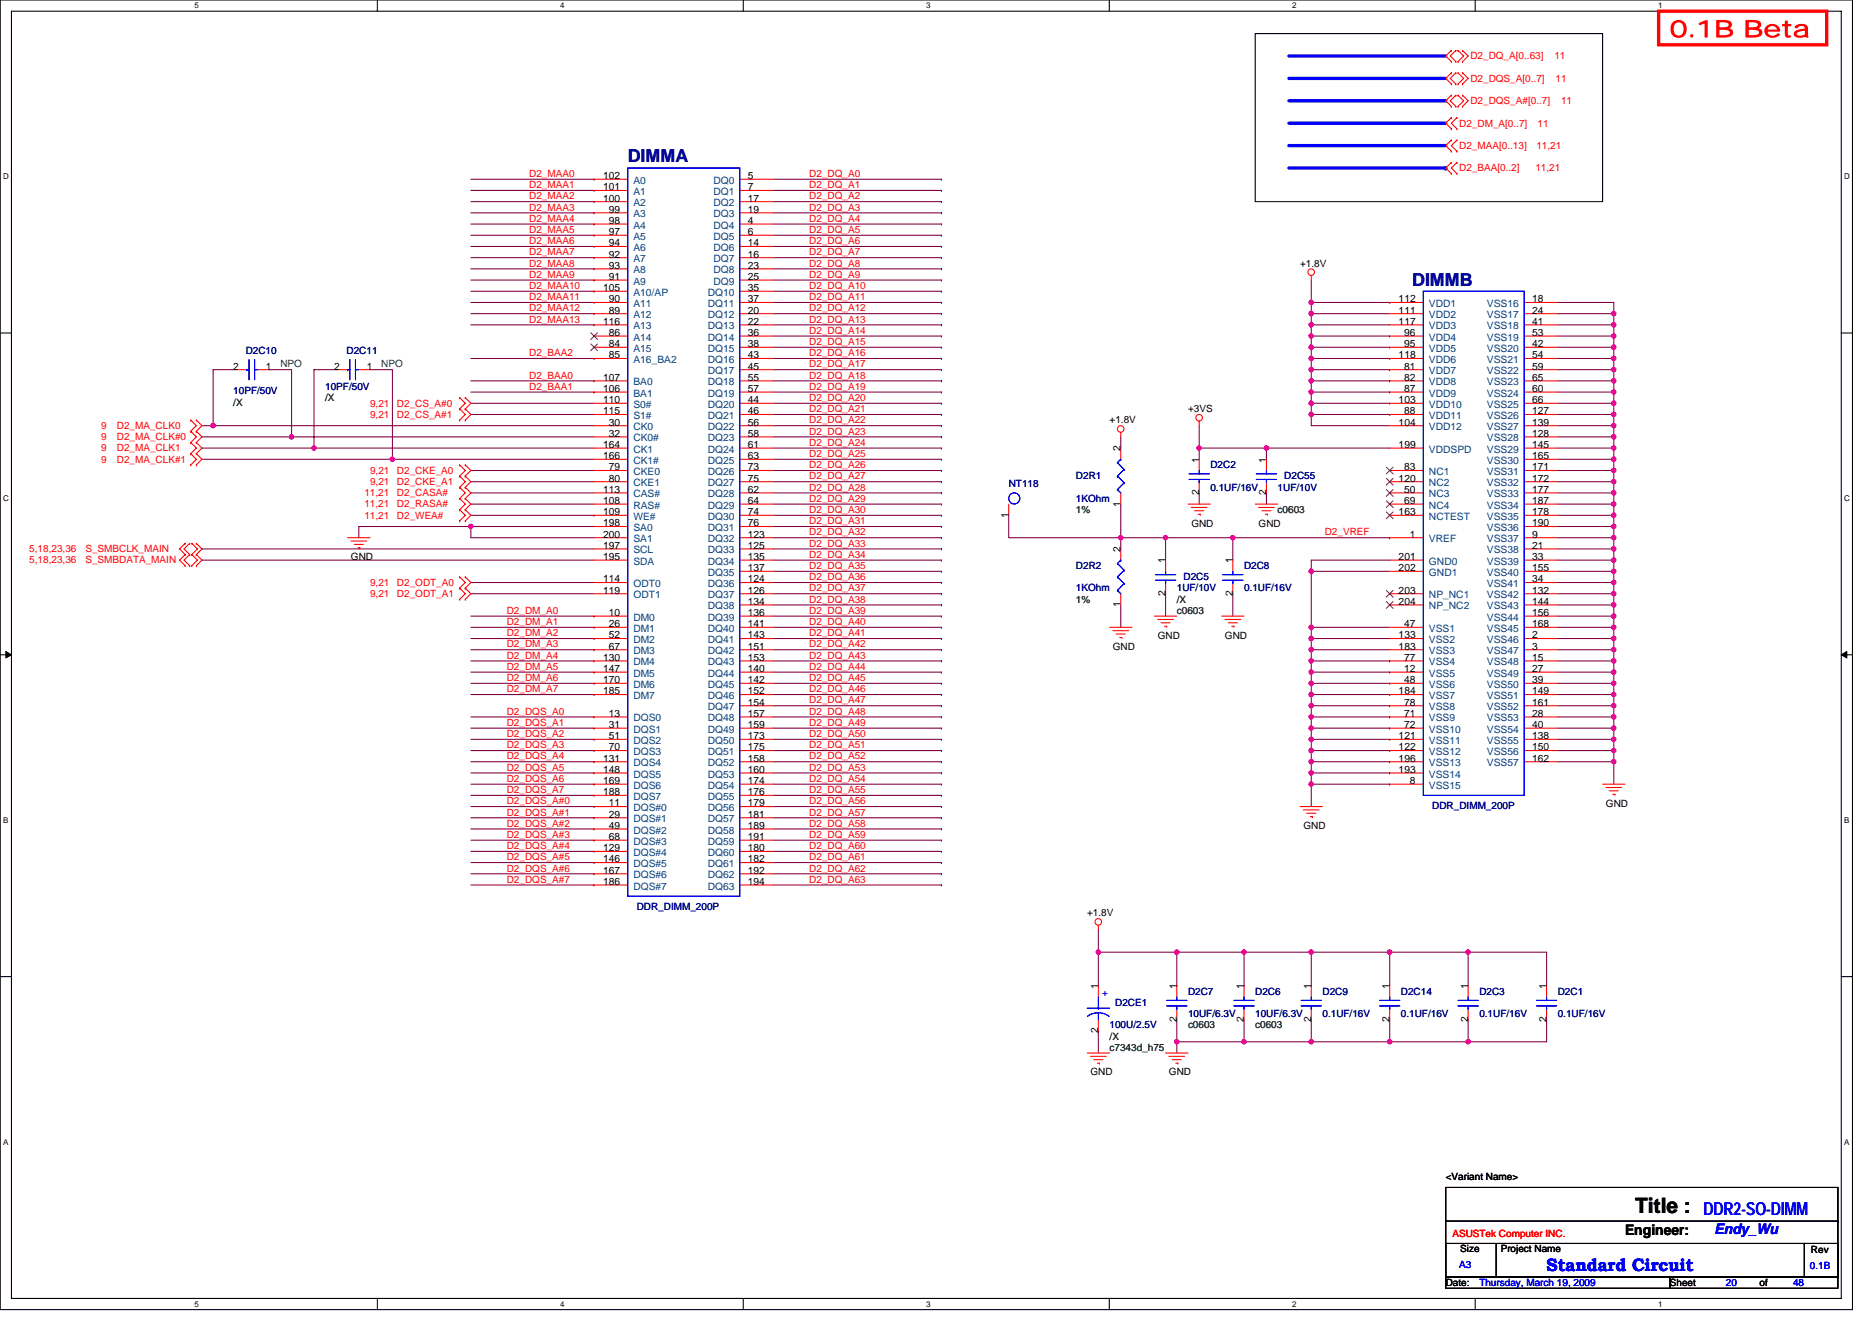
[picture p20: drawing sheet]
<svg xmlns="http://www.w3.org/2000/svg" width="297mm" height="210mm" viewBox="0 0 297 210" stroke-linecap="round" stroke-linejoin="round" font-family="sans-serif">
<defs><g id="words">
<text font-size="3.7" fill="#f00" x="265" y="5.9">0.1B Beta</text>
<text font-size="3.4" x="259.5" y="192.5">Title :</text>
<g font-size="2.8" fill="#000080">
<text x="99.6" y="25.8">DIMMA</text>
<text x="224.1" y="45.3">DIMMB</text>
</g>
<g font-size="2.8" fill="#00f">
<text x="270.3" y="192.8">DDR2-SO-DIMM</text>
<text x="245.4" y="201.8">Standard Circuit</text>
</g>
<text font-size="2.3" x="257.8" y="195.9">Engineer:</text>
<text font-size="2.3" fill="#00f" x="272.1" y="195.9">Endy_Wu</text>
<g font-size="1.6" fill="#f00">
<text x="233.3" y="9.4">D2_DQ_A[0..63]</text>
<text x="246.7" y="9.4">11</text>
<text x="233.3" y="13">D2_DQS_A[0..7]</text>
<text x="233.3" y="16.5">D2_DQS_A#[0..7]</text>
<text x="246.8" y="13">11</text>
<text x="247.7" y="16.5">11</text>
<text x="231.5" y="20.1">D2_DM_A[0..7]</text>
<text x="231.5" y="23.6">D2_MAA[0..13]</text>
<text x="243.8" y="23.6">11,21</text>
<text x="244" y="20.1">11</text>
<text x="84" y="28.1">D2_MAA0</text>
<text x="84" y="29.9">D2_MAA1</text>
<text x="128.4" y="29.9">D2_DQ_A1</text>
<text x="128.4" y="28.1">D2_DQ_A0</text>
<text x="231.5" y="27.2">D2_BAA[0..2]</text>
<text x="243.6" y="27.2">11,21</text>
<text x="84" y="31.6">D2_MAA2</text>
<text x="84" y="33.4">D2_MAA3</text>
<text x="84" y="35.2">D2_MAA4</text>
<text x="128.4" y="35.2">D2_DQ_A4</text>
<text x="128.4" y="33.4">D2_DQ_A3</text>
<text x="128.4" y="31.6">D2_DQ_A2</text>
<text x="84" y="37">D2_MAA5</text>
<text x="84" y="38.8">D2_MAA6</text>
<text x="84" y="40.5">D2_MAA7</text>
<text x="128.4" y="40.5">D2_DQ_A7</text>
<text x="128.4" y="38.8">D2_DQ_A6</text>
<text x="128.4" y="37">D2_DQ_A5</text>
<text x="84" y="42.3">D2_MAA8</text>
<text x="84" y="44.1">D2_MAA9</text>
<text x="84" y="45.9">D2_MAA10</text>
<text x="84" y="47.6">D2_MAA11</text>
<text x="128.4" y="47.6">D2_DQ_A11</text>
<text x="128.4" y="45.9">D2_DQ_A10</text>
<text x="128.4" y="44.1">D2_DQ_A9</text>
<text x="128.4" y="42.3">D2_DQ_A8</text>
<text x="84" y="51.2">D2_MAA13</text>
<text x="84" y="49.4">D2_MAA12</text>
<text x="128.4" y="53">D2_DQ_A14</text>
<text x="128.4" y="51.2">D2_DQ_A13</text>
<text x="128.4" y="49.4">D2_DQ_A12</text>
<text x="84" y="56.5">D2_BAA2</text>
<text x="128.4" y="58.3">D2_DQ_A17</text>
<text x="128.4" y="56.5">D2_DQ_A16</text>
<text x="128.4" y="54.8">D2_DQ_A15</text>
<text x="58.7" y="64.5">9,21</text>
<text x="63" y="64.5">D2_CS_A#0</text>
<text x="84" y="60.1">D2_BAA0</text>
<text x="84" y="61.9">D2_BAA1</text>
<text x="128.4" y="65.4">D2_DQ_A21</text>
<text x="128.4" y="63.6">D2_DQ_A20</text>
<text x="128.4" y="61.9">D2_DQ_A19</text>
<text x="128.4" y="60.1">D2_DQ_A18</text>
<text x="16" y="68.1">9</text>
<text x="16" y="69.9">9</text>
<text x="16" y="71.6">9</text>
<text x="18.5" y="68.1">D2_MA_CLK0</text>
<text x="18.5" y="69.9">D2_MA_CLK#0</text>
<text x="18.5" y="71.6">D2_MA_CLK1</text>
<text x="58.7" y="66.3">9,21</text>
<text x="63" y="66.3">D2_CS_A#1</text>
<text x="128.4" y="70.8">D2_DQ_A24</text>
<text x="128.4" y="69">D2_DQ_A23</text>
<text x="128.4" y="67.2">D2_DQ_A22</text>
<text x="16" y="73.4">9</text>
<text x="18.5" y="73.4">D2_MA_CLK#1</text>
<text x="58.7" y="75.2">9,21</text>
<text x="58.7" y="77">9,21</text>
<text x="63" y="75.2">D2_CKE_A0</text>
<text x="63" y="77">D2_CKE_A1</text>
<text x="128.4" y="77.9">D2_DQ_A28</text>
<text x="128.4" y="76.1">D2_DQ_A27</text>
<text x="128.4" y="74.3">D2_DQ_A26</text>
<text x="128.4" y="72.5">D2_DQ_A25</text>
<text x="57.8" y="78.8">11,21</text>
<text x="57.8" y="80.5">11,21</text>
<text x="57.8" y="82.3">11,21</text>
<text x="63" y="78.8">D2_CASA#</text>
<text x="63" y="80.5">D2_RASA#</text>
<text x="63" y="82.3">D2_WEA#</text>
<text x="128.4" y="83.2">D2_DQ_A31</text>
<text x="128.4" y="81.4">D2_DQ_A30</text>
<text x="128.4" y="79.7">D2_DQ_A29</text>
<text x="4.7" y="87.7">5,18,23,36</text>
<text x="4.7" y="89.4">5,18,23,36</text>
<text x="13.5" y="87.7">S_SMBCLK_MAIN</text>
<text x="13.5" y="89.4">S_SMBDATA_MAIN</text>
<text x="128.4" y="88.5">D2_DQ_A34</text>
<text x="128.4" y="86.8">D2_DQ_A33</text>
<text x="128.4" y="85">D2_DQ_A32</text>
<text x="210.2" y="85">D2_VREF</text>
<text x="58.7" y="93">9,21</text>
<text x="58.7" y="94.8">9,21</text>
<text x="63" y="93">D2_ODT_A0</text>
<text x="63" y="94.8">D2_ODT_A1</text>
<text x="128.4" y="95.7">D2_DQ_A38</text>
<text x="128.4" y="93.9">D2_DQ_A37</text>
<text x="128.4" y="92.1">D2_DQ_A36</text>
<text x="128.4" y="90.3">D2_DQ_A35</text>
<text x="80.4" y="99.2">D2_DM_A1</text>
<text x="80.4" y="101">D2_DM_A2</text>
<text x="80.4" y="97.4">D2_DM_A0</text>
<text x="128.4" y="101">D2_DQ_A41</text>
<text x="128.4" y="99.2">D2_DQ_A40</text>
<text x="128.4" y="97.4">D2_DQ_A39</text>
<text x="80.4" y="102.8">D2_DM_A3</text>
<text x="80.4" y="106.3">D2_DM_A5</text>
<text x="80.4" y="104.5">D2_DM_A4</text>
<text x="128.4" y="106.3">D2_DQ_A44</text>
<text x="128.4" y="104.5">D2_DQ_A43</text>
<text x="128.4" y="102.8">D2_DQ_A42</text>
<text x="80.4" y="109.9">D2_DM_A7</text>
<text x="80.4" y="108.1">D2_DM_A6</text>
<text x="80.4" y="113.4">D2_DQS_A0</text>
<text x="128.4" y="113.4">D2_DQ_A48</text>
<text x="128.4" y="111.7">D2_DQ_A47</text>
<text x="128.4" y="109.9">D2_DQ_A46</text>
<text x="128.4" y="108.1">D2_DQ_A45</text>
<text x="80.4" y="117">D2_DQS_A2</text>
<text x="80.4" y="118.8">D2_DQS_A3</text>
<text x="80.4" y="115.2">D2_DQS_A1</text>
<text x="128.4" y="118.8">D2_DQ_A51</text>
<text x="128.4" y="117">D2_DQ_A50</text>
<text x="128.4" y="115.2">D2_DQ_A49</text>
<text x="80.4" y="125.9">D2_DQS_A7</text>
<text x="80.4" y="122.3">D2_DQS_A5</text>
<text x="80.4" y="124.1">D2_DQS_A6</text>
<text x="80.4" y="120.5">D2_DQS_A4</text>
<text x="128.4" y="125.9">D2_DQ_A55</text>
<text x="128.4" y="124.1">D2_DQ_A54</text>
<text x="128.4" y="122.3">D2_DQ_A53</text>
<text x="128.4" y="120.5">D2_DQ_A52</text>
<text x="80.4" y="129.4">D2_DQS_A#1</text>
<text x="80.4" y="127.7">D2_DQS_A#0</text>
<text x="80.4" y="131.2">D2_DQS_A#2</text>
<text x="128.4" y="131.2">D2_DQ_A58</text>
<text x="128.4" y="129.4">D2_DQ_A57</text>
<text x="128.4" y="127.7">D2_DQ_A56</text>
<text x="80.4" y="133">D2_DQS_A#3</text>
<text x="80.4" y="134.8">D2_DQS_A#4</text>
<text x="80.4" y="136.5">D2_DQS_A#5</text>
<text x="128.4" y="136.5">D2_DQ_A61</text>
<text x="128.4" y="134.8">D2_DQ_A60</text>
<text x="128.4" y="133">D2_DQ_A59</text>
<text x="80.4" y="138.3">D2_DQS_A#6</text>
<text x="80.4" y="140.1">D2_DQS_A#7</text>
<text x="128.4" y="140.1">D2_DQ_A63</text>
<text x="128.4" y="138.3">D2_DQ_A62</text>
<text x="230.5" y="196.3">ASUSTek Computer INC.</text>
</g>
<g font-size="1.6">
<text x="95.7" y="28.4">102</text>
<text x="118.6" y="28.4">5</text>
<text x="95.7" y="30.2">101</text>
<text x="95.7" y="32">100</text>
<text x="96.6" y="33.8">99</text>
<text x="96.6" y="35.5">98</text>
<text x="118.6" y="30.2">7</text>
<text x="118.6" y="32">17</text>
<text x="118.6" y="33.8">19</text>
<text x="118.6" y="35.5">4</text>
<text x="96.6" y="37.3">97</text>
<text x="96.6" y="39.1">94</text>
<text x="96.6" y="40.9">92</text>
<text x="118.6" y="37.3">6</text>
<text x="118.6" y="39.1">14</text>
<text x="118.6" y="40.9">16</text>
<text x="95.7" y="46.2">105</text>
<text x="96.6" y="42.7">93</text>
<text x="96.6" y="44.4">91</text>
<text x="96.6" y="48">90</text>
<text x="118.6" y="42.7">23</text>
<text x="118.6" y="44.4">25</text>
<text x="118.6" y="46.2">35</text>
<text x="118.6" y="48">37</text>
<text x="206.3" y="42.3">+1.8V</text>
<text x="221.9" y="48">112</text>
<text x="243.1" y="48">18</text>
<text x="95.7" y="51.5">116</text>
<text x="96.6" y="49.8">89</text>
<text x="96.6" y="53.3">86</text>
<text x="118.6" y="49.8">20</text>
<text x="118.6" y="51.5">22</text>
<text x="118.6" y="53.3">36</text>
<text x="221.9" y="49.8">111</text>
<text x="221.9" y="51.5">117</text>
<text x="222.8" y="53.3">96</text>
<text x="243.1" y="49.8">24</text>
<text x="243.1" y="51.5">41</text>
<text x="243.1" y="53.3">53</text>
<text x="37" y="58.7">2</text>
<text x="42.2" y="58.7">1</text>
<text x="53" y="58.7">2</text>
<text x="58.2" y="58.7">1</text>
<text x="96.6" y="55.1">84</text>
<text x="96.6" y="56.9">85</text>
<text x="118.6" y="55.1">38</text>
<text x="118.6" y="56.9">43</text>
<text x="118.6" y="58.7">45</text>
<text x="221.9" y="56.9">118</text>
<text x="222.8" y="55.1">95</text>
<text x="222.8" y="58.7">81</text>
<text x="243.1" y="55.1">42</text>
<text x="243.1" y="56.9">54</text>
<text x="243.1" y="58.7">59</text>
<text x="95.7" y="60.4">107</text>
<text x="95.7" y="62.2">106</text>
<text x="95.7" y="64">110</text>
<text x="95.7" y="65.8">115</text>
<text x="118.6" y="60.4">55</text>
<text x="118.6" y="62.2">57</text>
<text x="118.6" y="64">44</text>
<text x="118.6" y="65.8">46</text>
<text x="188.5" y="65.4">+3VS</text>
<text x="221.9" y="64">103</text>
<text x="222.8" y="60.4">82</text>
<text x="222.8" y="62.2">87</text>
<text x="222.8" y="65.8">88</text>
<text x="243.1" y="60.4">65</text>
<text x="243.1" y="62.2">60</text>
<text x="243.1" y="64">66</text>
<text x="243.1" y="65.8">127</text>
<text x="95.7" y="71.1">164</text>
<text x="96.6" y="67.5">30</text>
<text x="96.6" y="69.3">32</text>
<text x="118.6" y="67.5">56</text>
<text x="118.6" y="69.3">58</text>
<text x="118.6" y="71.1">61</text>
<text x="176.1" y="67.2">+1.8V</text>
<text x="177.8" y="71.6" transform="rotate(-90 177.8 71.6)">2</text>
<text x="221.9" y="67.5">104</text>
<text x="221.9" y="71.1">199</text>
<text x="243.1" y="67.5">139</text>
<text x="243.1" y="69.3">128</text>
<text x="243.1" y="71.1">145</text>
<text x="95.7" y="72.9">166</text>
<text x="96.6" y="74.7">79</text>
<text x="96.6" y="76.4">80</text>
<text x="118.6" y="72.9">63</text>
<text x="118.6" y="74.7">73</text>
<text x="118.6" y="76.4">75</text>
<text x="190.3" y="73.4" transform="rotate(-90 190.3 73.4)">1</text>
<text x="200.9" y="73.4" transform="rotate(-90 200.9 73.4)">1</text>
<text x="221.9" y="76.4">120</text>
<text x="222.8" y="74.7">83</text>
<text x="243.1" y="72.9">165</text>
<text x="243.1" y="74.7">171</text>
<text x="243.1" y="76.4">172</text>
<text x="95.7" y="78.2">113</text>
<text x="95.7" y="80">108</text>
<text x="95.7" y="81.8">109</text>
<text x="95.7" y="83.5">198</text>
<text x="118.6" y="78.2">62</text>
<text x="118.6" y="80">64</text>
<text x="118.6" y="81.8">74</text>
<text x="118.6" y="83.5">76</text>
<text x="160" y="82.2" transform="rotate(-90 160 82.2)">1</text>
<text x="177.8" y="80.4" transform="rotate(-90 177.8 80.4)">1</text>
<text x="189" y="83.6">GND</text>
<text x="190.3" y="78.6" transform="rotate(-90 190.3 78.6)">2</text>
<text x="199.7" y="83.6">GND</text>
<text x="200.9" y="78.6" transform="rotate(-90 200.9 78.6)">2</text>
<text x="221.9" y="81.8">163</text>
<text x="222.8" y="78.2">50</text>
<text x="222.8" y="80">69</text>
<text x="243.1" y="78.2">177</text>
<text x="243.1" y="80">187</text>
<text x="243.1" y="81.8">178</text>
<text x="243.1" y="83.5">190</text>
<text x="55.7" y="88.9">GND</text>
<text x="95.7" y="85.3">200</text>
<text x="95.7" y="87.1">197</text>
<text x="95.7" y="88.9">195</text>
<text x="118.6" y="85.3">123</text>
<text x="118.6" y="87.1">125</text>
<text x="118.6" y="88.9">135</text>
<text x="177.8" y="87.7" transform="rotate(-90 177.8 87.7)">2</text>
<text x="184.9" y="89.4" transform="rotate(-90 184.9 89.4)">1</text>
<text x="195.6" y="89.4" transform="rotate(-90 195.6 89.4)">1</text>
<text x="221.9" y="88.9">201</text>
<text x="223.7" y="85.3">1</text>
<text x="243.1" y="85.3">9</text>
<text x="243.1" y="87.1">21</text>
<text x="243.1" y="88.9">33</text>
<text x="95.7" y="92.4">114</text>
<text x="95.7" y="94.2">119</text>
<text x="118.6" y="90.7">137</text>
<text x="118.6" y="92.4">124</text>
<text x="118.6" y="94.2">126</text>
<text x="118.6" y="96">134</text>
<text x="184.9" y="94.6" transform="rotate(-90 184.9 94.6)">2</text>
<text x="195.6" y="94.6" transform="rotate(-90 195.6 94.6)">2</text>
<text x="221.9" y="90.7">202</text>
<text x="221.9" y="94.2">203</text>
<text x="221.9" y="96">204</text>
<text x="243.1" y="90.7">155</text>
<text x="243.1" y="92.4">34</text>
<text x="243.1" y="94.2">132</text>
<text x="243.1" y="96">144</text>
<text x="96.6" y="97.8">10</text>
<text x="96.6" y="99.5">26</text>
<text x="96.6" y="101.3">52</text>
<text x="118.6" y="97.8">136</text>
<text x="118.6" y="99.5">141</text>
<text x="118.6" y="101.3">143</text>
<text x="177.8" y="96.4" transform="rotate(-90 177.8 96.4)">1</text>
<text x="183.7" y="101.3">GND</text>
<text x="194.4" y="101.3">GND</text>
<text x="221.9" y="101.3">133</text>
<text x="222.8" y="99.5">47</text>
<text x="243.1" y="97.8">156</text>
<text x="243.1" y="99.5">168</text>
<text x="243.1" y="101.3">2</text>
<text x="95.7" y="104.9">130</text>
<text x="95.7" y="106.7">147</text>
<text x="96.6" y="103.1">67</text>
<text x="118.6" y="103.1">151</text>
<text x="118.6" y="104.9">153</text>
<text x="118.6" y="106.7">140</text>
<text x="176.6" y="103.1">GND</text>
<text x="221.9" y="103.1">183</text>
<text x="222.8" y="104.9">77</text>
<text x="222.8" y="106.7">12</text>
<text x="243.1" y="103.1">3</text>
<text x="243.1" y="104.9">15</text>
<text x="243.1" y="106.7">27</text>
<text x="95.7" y="108.4">170</text>
<text x="95.7" y="110.2">185</text>
<text x="96.6" y="113.8">13</text>
<text x="118.6" y="108.4">142</text>
<text x="118.6" y="110.2">152</text>
<text x="118.6" y="112">154</text>
<text x="118.6" y="113.8">157</text>
<text x="221.9" y="110.2">184</text>
<text x="222.8" y="108.4">48</text>
<text x="222.8" y="112">78</text>
<text x="222.8" y="113.8">71</text>
<text x="243.1" y="108.4">39</text>
<text x="243.1" y="110.2">149</text>
<text x="243.1" y="112">161</text>
<text x="243.1" y="113.8">28</text>
<text x="96.6" y="115.5">31</text>
<text x="96.6" y="117.3">51</text>
<text x="96.6" y="119.1">70</text>
<text x="118.6" y="115.5">159</text>
<text x="118.6" y="117.3">173</text>
<text x="118.6" y="119.1">175</text>
<text x="221.9" y="117.3">121</text>
<text x="221.9" y="119.1">122</text>
<text x="222.8" y="115.5">72</text>
<text x="243.1" y="115.5">40</text>
<text x="243.1" y="117.3">138</text>
<text x="243.1" y="119.1">150</text>
<text x="95.7" y="120.9">131</text>
<text x="95.7" y="122.7">148</text>
<text x="95.7" y="124.4">169</text>
<text x="118.6" y="120.9">158</text>
<text x="118.6" y="122.7">160</text>
<text x="118.6" y="124.4">174</text>
<text x="221.9" y="120.9">196</text>
<text x="221.9" y="122.7">193</text>
<text x="223.7" y="124.4">8</text>
<text x="243.1" y="120.9">162</text>
<text x="95.7" y="126.2">188</text>
<text x="96.6" y="128">11</text>
<text x="96.6" y="129.8">29</text>
<text x="96.6" y="131.6">49</text>
<text x="118.6" y="126.2">176</text>
<text x="118.6" y="128">179</text>
<text x="118.6" y="129.8">181</text>
<text x="118.6" y="131.6">189</text>
<text x="206.8" y="131.6">GND</text>
<text x="254.8" y="128">GND</text>
<text x="95.7" y="135.1">129</text>
<text x="95.7" y="136.9">146</text>
<text x="96.6" y="133.3">68</text>
<text x="118.6" y="133.3">191</text>
<text x="118.6" y="135.1">180</text>
<text x="118.6" y="136.9">182</text>
<text x="95.7" y="138.7">167</text>
<text x="95.7" y="140.4">186</text>
<text x="118.6" y="138.7">192</text>
<text x="118.6" y="140.4">194</text>
<text x="172.5" y="145.4">+1.8V</text>
<text x="174.3" y="157" transform="rotate(-90 174.3 157)">1</text>
<text x="186.7" y="157" transform="rotate(-90 186.7 157)">1</text>
<text x="197.4" y="157" transform="rotate(-90 197.4 157)">1</text>
<text x="208" y="157" transform="rotate(-90 208 157)">1</text>
<text x="220.5" y="157" transform="rotate(-90 220.5 157)">1</text>
<text x="232.9" y="157" transform="rotate(-90 232.9 157)">1</text>
<text x="245.4" y="157" transform="rotate(-90 245.4 157)">1</text>
<text x="174.3" y="164" transform="rotate(-90 174.3 164)">2</text>
<text x="186.7" y="162.2" transform="rotate(-90 186.7 162.2)">2</text>
<text x="197.4" y="162.2" transform="rotate(-90 197.4 162.2)">2</text>
<text x="208" y="162.2" transform="rotate(-90 208 162.2)">2</text>
<text x="220.5" y="162.2" transform="rotate(-90 220.5 162.2)">2</text>
<text x="232.9" y="162.2" transform="rotate(-90 232.9 162.2)">2</text>
<text x="245.4" y="162.2" transform="rotate(-90 245.4 162.2)">2</text>
<text x="173" y="170.7">GND</text>
<text x="185.5" y="170.7">GND</text>
<text x="229.4" y="187.2">&lt;Variant Name&gt;</text>
<text x="231.7" y="198.8">Size</text>
<text x="238.1" y="198.8">Project Name</text>
<text x="287.4" y="198.9">Rev</text>
<text x="229.4" y="204.1">Date:</text>
<text x="265" y="204.1">Sheet</text>
<text x="279.2" y="204.1">of</text>
</g>
<g font-size="1.6" fill="#004080">
<text x="100.5" y="29.2">A0</text>
<text x="113.2" y="29.2">DQ0</text>
<text x="100.5" y="30.9">A1</text>
<text x="100.5" y="32.7">A2</text>
<text x="100.5" y="34.5">A3</text>
<text x="113.2" y="30.9">DQ1</text>
<text x="113.2" y="32.7">DQ2</text>
<text x="113.2" y="34.5">DQ3</text>
<text x="100.5" y="36.3">A4</text>
<text x="100.5" y="38.1">A5</text>
<text x="100.5" y="39.8">A6</text>
<text x="100.5" y="41.6">A7</text>
<text x="113.2" y="36.3">DQ4</text>
<text x="113.2" y="38.1">DQ5</text>
<text x="113.2" y="39.8">DQ6</text>
<text x="113.2" y="41.6">DQ7</text>
<text x="100.5" y="43.4">A8</text>
<text x="100.5" y="45.2">A9</text>
<text x="100.5" y="46.9">A10/AP</text>
<text x="112.3" y="46.9">DQ10</text>
<text x="113.2" y="43.4">DQ8</text>
<text x="113.2" y="45.2">DQ9</text>
<text x="100.5" y="48.7">A11</text>
<text x="100.5" y="50.5">A12</text>
<text x="100.5" y="52.3">A13</text>
<text x="112.3" y="48.7">DQ11</text>
<text x="112.3" y="50.5">DQ12</text>
<text x="112.3" y="52.3">DQ13</text>
<text x="226.7" y="48.7">VDD1</text>
<text x="226.7" y="50.5">VDD2</text>
<text x="226.7" y="52.3">VDD3</text>
<text x="235.9" y="48.7">VSS16</text>
<text x="235.9" y="50.5">VSS17</text>
<text x="235.9" y="52.3">VSS18</text>
<text x="100.5" y="54.1">A14</text>
<text x="100.5" y="55.8">A15</text>
<text x="100.5" y="57.6">A16_BA2</text>
<text x="112.3" y="54.1">DQ14</text>
<text x="112.3" y="55.8">DQ15</text>
<text x="112.3" y="57.6">DQ16</text>
<text x="112.3" y="59.4">DQ17</text>
<text x="226.7" y="54.1">VDD4</text>
<text x="226.7" y="55.8">VDD5</text>
<text x="226.7" y="57.6">VDD6</text>
<text x="226.7" y="59.4">VDD7</text>
<text x="235.9" y="54.1">VSS19</text>
<text x="235.9" y="55.8">VSS20</text>
<text x="235.9" y="57.6">VSS21</text>
<text x="235.9" y="59.4">VSS22</text>
<text x="100.5" y="61.2">BA0</text>
<text x="100.5" y="62.9">BA1</text>
<text x="100.5" y="64.7">S0#</text>
<text x="112.3" y="61.2">DQ18</text>
<text x="112.3" y="62.9">DQ19</text>
<text x="112.3" y="64.7">DQ20</text>
<text x="226.7" y="61.2">VDD8</text>
<text x="226.7" y="62.9">VDD9</text>
<text x="226.7" y="64.7">VDD10</text>
<text x="235.9" y="61.2">VSS23</text>
<text x="235.9" y="62.9">VSS24</text>
<text x="235.9" y="64.7">VSS25</text>
<text x="100.5" y="66.5">S1#</text>
<text x="100.5" y="68.3">CK0</text>
<text x="100.5" y="70.1">CK0#</text>
<text x="100.5" y="71.8">CK1</text>
<text x="112.3" y="66.5">DQ21</text>
<text x="112.3" y="68.3">DQ22</text>
<text x="112.3" y="70.1">DQ23</text>
<text x="112.3" y="71.8">DQ24</text>
<text x="226.7" y="66.5">VDD11</text>
<text x="226.7" y="68.3">VDD12</text>
<text x="226.7" y="71.8">VDDSPD</text>
<text x="235.9" y="66.5">VSS26</text>
<text x="235.9" y="68.3">VSS27</text>
<text x="235.9" y="70.1">VSS28</text>
<text x="235.9" y="71.8">VSS29</text>
<text x="100.5" y="73.6">CK1#</text>
<text x="100.5" y="75.4">CKE0</text>
<text x="100.5" y="77.2">CKE1</text>
<text x="112.3" y="73.6">DQ25</text>
<text x="112.3" y="75.4">DQ26</text>
<text x="112.3" y="77.2">DQ27</text>
<text x="226.7" y="75.4">NC1</text>
<text x="226.7" y="77.2">NC2</text>
<text x="235.9" y="73.6">VSS30</text>
<text x="235.9" y="75.4">VSS31</text>
<text x="235.9" y="77.2">VSS32</text>
<text x="100.5" y="79">CAS#</text>
<text x="100.5" y="80.7">RAS#</text>
<text x="100.5" y="82.5">WE#</text>
<text x="112.3" y="79">DQ28</text>
<text x="112.3" y="80.7">DQ29</text>
<text x="112.3" y="82.5">DQ30</text>
<text x="226.7" y="79">NC3</text>
<text x="226.7" y="80.7">NC4</text>
<text x="226.7" y="82.5">NCTEST</text>
<text x="235.9" y="79">VSS33</text>
<text x="235.9" y="80.7">VSS34</text>
<text x="235.9" y="82.5">VSS35</text>
<text x="100.5" y="84.3">SA0</text>
<text x="100.5" y="86.1">SA1</text>
<text x="100.5" y="87.8">SCL</text>
<text x="100.5" y="89.6">SDA</text>
<text x="112.3" y="84.3">DQ31</text>
<text x="112.3" y="86.1">DQ32</text>
<text x="112.3" y="87.8">DQ33</text>
<text x="112.3" y="89.6">DQ34</text>
<text x="226.7" y="86.1">VREF</text>
<text x="226.7" y="89.6">GND0</text>
<text x="235.9" y="84.3">VSS36</text>
<text x="235.9" y="86.1">VSS37</text>
<text x="235.9" y="87.8">VSS38</text>
<text x="235.9" y="89.6">VSS39</text>
<text x="100.5" y="93.2">ODT0</text>
<text x="100.5" y="95">ODT1</text>
<text x="112.3" y="91.4">DQ35</text>
<text x="112.3" y="93.2">DQ36</text>
<text x="112.3" y="95">DQ37</text>
<text x="226.7" y="91.4">GND1</text>
<text x="226.7" y="95">NP_NC1</text>
<text x="235.9" y="91.4">VSS40</text>
<text x="235.9" y="93.2">VSS41</text>
<text x="235.9" y="95">VSS42</text>
<text x="100.5" y="98.5">DM0</text>
<text x="100.5" y="100.3">DM1</text>
<text x="112.3" y="96.7">DQ38</text>
<text x="112.3" y="98.5">DQ39</text>
<text x="112.3" y="100.3">DQ40</text>
<text x="226.7" y="100.3">VSS1</text>
<text x="226.7" y="96.7">NP_NC2</text>
<text x="235.9" y="96.7">VSS43</text>
<text x="235.9" y="98.5">VSS44</text>
<text x="235.9" y="100.3">VSS45</text>
<text x="100.5" y="102.1">DM2</text>
<text x="100.5" y="103.8">DM3</text>
<text x="100.5" y="105.6">DM4</text>
<text x="100.5" y="107.4">DM5</text>
<text x="112.3" y="102.1">DQ41</text>
<text x="112.3" y="103.8">DQ42</text>
<text x="112.3" y="105.6">DQ43</text>
<text x="112.3" y="107.4">DQ44</text>
<text x="226.7" y="102.1">VSS2</text>
<text x="226.7" y="103.8">VSS3</text>
<text x="226.7" y="105.6">VSS4</text>
<text x="226.7" y="107.4">VSS5</text>
<text x="235.9" y="102.1">VSS46</text>
<text x="235.9" y="103.8">VSS47</text>
<text x="235.9" y="105.6">VSS48</text>
<text x="235.9" y="107.4">VSS49</text>
<text x="100.5" y="109.2">DM6</text>
<text x="100.5" y="111">DM7</text>
<text x="112.3" y="109.2">DQ45</text>
<text x="112.3" y="111">DQ46</text>
<text x="112.3" y="112.7">DQ47</text>
<text x="226.7" y="109.2">VSS6</text>
<text x="226.7" y="111">VSS7</text>
<text x="226.7" y="112.7">VSS8</text>
<text x="235.9" y="109.2">VSS50</text>
<text x="235.9" y="111">VSS51</text>
<text x="235.9" y="112.7">VSS52</text>
<text x="100.5" y="114.5">DQS0</text>
<text x="100.5" y="116.3">DQS1</text>
<text x="100.5" y="118.1">DQS2</text>
<text x="100.5" y="119.8">DQS3</text>
<text x="112.3" y="114.5">DQ48</text>
<text x="112.3" y="116.3">DQ49</text>
<text x="112.3" y="118.1">DQ50</text>
<text x="112.3" y="119.8">DQ51</text>
<text x="226.7" y="114.5">VSS9</text>
<text x="226.7" y="116.3">VSS10</text>
<text x="226.7" y="118.1">VSS11</text>
<text x="226.7" y="119.8">VSS12</text>
<text x="235.9" y="114.5">VSS53</text>
<text x="235.9" y="116.3">VSS54</text>
<text x="235.9" y="118.1">VSS55</text>
<text x="235.9" y="119.8">VSS56</text>
<text x="100.5" y="121.6">DQS4</text>
<text x="100.5" y="123.4">DQS5</text>
<text x="100.5" y="125.2">DQS6</text>
<text x="112.3" y="121.6">DQ52</text>
<text x="112.3" y="123.4">DQ53</text>
<text x="112.3" y="125.2">DQ54</text>
<text x="226.7" y="121.6">VSS13</text>
<text x="226.7" y="123.4">VSS14</text>
<text x="226.7" y="125.2">VSS15</text>
<text x="235.9" y="121.6">VSS57</text>
<text x="100.5" y="127">DQS7</text>
<text x="100.5" y="128.7">DQS#0</text>
<text x="100.5" y="130.5">DQS#1</text>
<text x="112.3" y="127">DQ55</text>
<text x="112.3" y="128.7">DQ56</text>
<text x="112.3" y="130.5">DQ57</text>
<text x="100.5" y="132.3">DQS#2</text>
<text x="100.5" y="134.1">DQS#3</text>
<text x="100.5" y="135.8">DQS#4</text>
<text x="100.5" y="137.6">DQS#5</text>
<text x="112.3" y="132.3">DQ58</text>
<text x="112.3" y="134.1">DQ59</text>
<text x="112.3" y="135.8">DQ60</text>
<text x="112.3" y="137.6">DQ61</text>
<text x="100.5" y="139.4">DQS#6</text>
<text x="100.5" y="141.2">DQS#7</text>
<text x="112.3" y="139.4">DQ62</text>
<text x="112.3" y="141.2">DQ63</text>
</g>
<g font-size="1.6" fill="#000080">
<text x="39" y="56.2">D2C10</text>
<text x="55" y="56.2">D2C11</text>
<text x="37" y="62.6">10PF/50V</text>
<text x="51.6" y="61.9">10PF/50V</text>
<text x="160.1" y="77.3">NT118</text>
<text x="170.7" y="76.1">D2R1</text>
<text x="192.1" y="74.3">D2C2</text>
<text x="192.1" y="77.9">0.1UF/16V</text>
<text x="202.7" y="77.9">1UF/10V</text>
<text x="203.8" y="76.1">D2C55</text>
<text x="170.7" y="79.7">1KOhm</text>
<text x="170.7" y="90.3">D2R2</text>
<text x="170.7" y="93.9">1KOhm</text>
<text x="186.7" y="93.9">1UF/10V</text>
<text x="187.8" y="92.1">D2C5</text>
<text x="197.4" y="90.3">D2C8</text>
<text x="197.4" y="93.9">0.1UF/16V</text>
<text x="227.3" y="128.4">DDR_DIMM_200P</text>
<text x="101" y="144.4">DDR_DIMM_200P</text>
<text x="176.9" y="159.7">D2CE1</text>
<text x="188.5" y="157.9">D2C7</text>
<text x="188.5" y="161.4">10UF/6.3V</text>
<text x="199.2" y="157.9">D2C6</text>
<text x="199.2" y="161.4">10UF/6.3V</text>
<text x="209.8" y="157.9">D2C9</text>
<text x="209.8" y="161.4">0.1UF/16V</text>
<text x="222.3" y="157.9">D2C14</text>
<text x="222.3" y="161.4">0.1UF/16V</text>
<text x="234.7" y="157.9">D2C3</text>
<text x="234.7" y="161.4">0.1UF/16V</text>
<text x="247.2" y="157.9">D2C1</text>
<text x="247.2" y="161.4">0.1UF/16V</text>
<text x="176.1" y="163.2">100U/2.5V</text>
</g>
<g font-size="1.6" fill="#008000">
<text x="44.5" y="58.3">NPO</text>
<text x="60.5" y="58.3">NPO</text>
<text x="37" y="64.4">/X</text>
<text x="51.6" y="63.6">/X</text>
<text x="170.7" y="81.4">1%</text>
<text x="202.7" y="81.4">c0603</text>
<text x="170.7" y="95.7">1%</text>
<text x="186.7" y="95.7">/X</text>
<text x="186.7" y="97.4">c0603</text>
<text x="176.1" y="165">/X</text>
<text x="176.1" y="166.8">c7343d_h75</text>
<text x="188.5" y="163.2">c0603</text>
<text x="199.2" y="163.2">c0603</text>
</g>
<g font-size="1.6" fill="#00f">
<text x="174.8" y="158.1">+</text>
<text x="231.5" y="201.3">A3</text>
<text x="287.2" y="201.4">0.1B</text>
<text x="234.7" y="204.1">Thursday, March 19, 2009</text>
<text x="273.9" y="204.1">20</text>
<text x="284.5" y="204.1">48</text>
</g>
<g font-size="1.3">
<text x="30.8" y="1.3">5</text>
<text x="88.9" y="1.3">4</text>
<text x="147" y="1.3">3</text>
<text x="205" y="1.3">2</text>
<text x="263.1" y="1.3">1</text>
<text x=".5" y="28.4">D</text>
<text x="292.6" y="28.4">D</text>
<text x=".5" y="79.5">C</text>
<text x="292.6" y="79.5">C</text>
<text x=".5" y="130.6">B</text>
<text x="292.6" y="130.6">B</text>
<text x=".5" y="181.7">A</text>
<text x="292.6" y="181.7">A</text>
<text x="30.8" y="207.4">5</text>
<text x="88.9" y="207.4">4</text>
<text x="147" y="207.4">3</text>
<text x="205" y="207.4">2</text>
<text x="263.1" y="207.4">1</text>
</g>
</g></defs>
<path d="M0 0h293.9v207.9h-293.9zM1.8 1.8h290.4v204.3h-290.4z" fill="none" stroke="#000" stroke-width=".17"/>
<g fill="#fff">
<path d="M30.8 .2h.7v1.4h-.7z"/>
<path d="M30.8 206.3h.7v1.4h-.7z"/>
</g>
<path d="M59.9 0v1.8M59.9 206.1v1.8" fill="none" stroke="#000" stroke-width=".17"/>
<g fill="#fff">
<path d="M88.9 .2h.7v1.4h-.7z"/>
<path d="M88.9 206.3h.7v1.4h-.7z"/>
</g>
<path d="M117.9 0v1.8M117.9 206.1v1.8" fill="none" stroke="#000" stroke-width=".17"/>
<g fill="#fff">
<path d="M147 .2h.7v1.4h-.7z"/>
<path d="M147 206.3h.7v1.4h-.7z"/>
</g>
<path d="M176 0v1.8M176 206.1v1.8" fill="none" stroke="#000" stroke-width=".17"/>
<g fill="#fff">
<path d="M205 .2h.7v1.4h-.7z"/>
<path d="M205 206.3h.7v1.4h-.7z"/>
</g>
<path d="M234.1 0v1.8M234.1 206.1v1.8" fill="none" stroke="#000" stroke-width=".17"/>
<g fill="#fff">
<path d="M263.1 .2h.7v1.4h-.7z"/>
<path d="M263.1 206.3h.7v1.4h-.7z"/>
<path d="M.5 27.3h.9v1.4h-.9z"/>
<path d="M292.6 27.3h.9v1.4h-.9z"/>
<path d="M.5 78.4h.9v1.4h-.9z"/>
<path d="M292.6 78.4h.9v1.4h-.9z"/>
</g>
<path d="M0 52.9h1.8M292.2 52.9h1.7" fill="none" stroke="#000" stroke-width=".17"/>
<g fill="#fff">
<path d="M.5 129.5h.8v1.4h-.8z"/>
<path d="M292.6 129.5h.9v1.4h-.9z"/>
</g>
<path d="M0 103.9h1.8M292.2 103.9h1.7" fill="none" stroke="#000" stroke-width=".17"/>
<path d="M.9 103.4l.9 .5-.9 .5zM292.2 103.9l.8-.5v1z" fill="#000" stroke="#000" stroke-width=".16"/>
<g fill="#fff">
<path d="M.5 180.5h.8v1.4h-.8z"/>
<path d="M292.6 180.5h.9v1.4h-.9z"/>
</g>
<path d="M199.2 5.3h55.1v26.7h-55.1zM0 155h1.8M292.2 155h1.7M229.4 188.5h62.2v14.2h-62.2zM229.4 197.4h8v5.3h-8zM229.4 193.8h62.2M237.6 197.4h48.7M286.3 197.4h5.3v5.3h-5.3zM286.3 197.4h.1M291.6 193.8h.1M229.4 202.7h35.6v1.8h-35.6zM265 202.7h26.6v1.8h-26.6z" fill="none" stroke="#000" stroke-width=".17"/>
<g fill="none" stroke="#800040" stroke-width=".17">
<path d="M74.7 28.4h19.6M74.7 30.2h19.6M74.7 32h19.6M74.7 33.8h19.6M74.7 35.6h19.6M74.7 37.3h19.6M74.7 39.1h19.6M94.3 28.4h.1M94.3 30.2h.1M94.3 32h.1M94.3 33.8h.1M94.3 35.6h.1"/>
<path d="M94.3 37.3h.1M94.3 39.1h.1M122.7 28.4h26.7M122.7 30.2h26.7M122.7 32h26.7M122.7 33.8h26.7M122.7 35.6h26.7M122.7 37.3h26.7M122.7 39.1h26.7M149.4 39.1h.1M149.4 37.3h.1M149.4 35.6h.1"/>
<path d="M149.4 33.8h.1M149.4 32h.1M149.4 30.2h.1M149.4 28.4h.1M37.4 58.7h-3.6v8.9h60.5M42.7 58.7h3.6v10.6h48M53.4 58.7h-3.6v12.4h44.5M58.7 58.7h3.6v14.2h32M74.7 51.6h19.6M74.7 40.9h19.6M74.7 42.7h19.6M74.7 44.4h19.6"/>
<path d="M74.7 56.9h19.6M74.7 46.2h19.6M74.7 48h19.6M74.7 49.8h19.6M94.3 51.6h.1M94.3 40.9h.1M94.3 42.7h.1M94.3 44.4h.1M94.3 56.9h.1M94.3 46.2h.1M94.3 48h.1M94.3 49.8h.1"/>
<path d="M122.7 51.6h26.7M122.7 40.9h26.7M122.7 42.7h26.7M122.7 44.4h26.7M122.7 56.9h26.7M122.7 46.2h26.7M122.7 48h26.7M122.7 49.8h26.7M122.7 58.7h26.7M122.7 53.3h26.7M122.7 55.1h26.7M149.4 58.7h.1"/>
<path d="M149.4 56.9h.1M149.4 55.1h.1M149.4 53.3h.1M149.4 51.6h.1M149.4 49.8h.1M149.4 48h.1M149.4 46.2h.1M149.4 44.4h.1M149.4 42.7h.1M149.4 40.9h.1M208.1 44.4v3.6M208.1 51.6h.1"/>
<path d="M208.1 48v1.8M208.1 58.7v1.8M208.1 49.8h12.4M208.1 53.3v1.8M208.1 51.6v1.7M208.1 51.6h12.4M208.1 56.9v1.8M208.1 55.1v1.8M208.1 56.9h12.4M208.1 48h12.4M208.1 49.8v1.8M208.1 58.7h12.4"/>
<path d="M208.1 53.3h12.4M208.1 55.1h12.4M220.5 56.9h.1M220.5 58.7h.1M220.5 53.3h.1M220.5 55.1h.1M220.5 48h.1M247.2 55.1h8.9M247.2 58.7h8.9M247.2 51.6h8.9M247.2 48h8.9v28.5M247.2 53.3h8.9"/>
<path d="M247.2 49.8h8.9M247.2 56.9h8.9M256.1 56.9h.1M256.1 53.3h.1M256.1 51.6h.1M256.1 55.1h.1M256.1 49.8h.1M256.1 58.7h.1M32 67.6h1.8M32 69.3h14.3M32 71.1h17.8M32 72.9h30.3"/>
<path d="M33.8 67.6h.1M46.3 69.3h.1M49.8 71.1h.1M62.3 72.9h.1M74.7 64h19.6M74.7 65.8h19.6M74.7 74.7h19.6M74.7 76.5h19.6M74.7 78.2h19.6M74.7 60.5h19.6M74.7 62.2h19.6M94.3 60.5h.1"/>
<path d="M94.3 62.2h.1M122.7 60.5h26.7M122.7 62.2h26.7M122.7 67.6h26.7M122.7 69.3h26.7M122.7 71.1h26.7M122.7 72.9h26.7M122.7 64h26.7M122.7 78.2h26.7M122.7 65.8h26.7M122.7 76.5h26.7M122.7 74.7h26.7"/>
<path d="M149.4 78.2h.1M149.4 76.5h.1M149.4 74.7h.1M149.4 72.9h.1M149.4 71.1h.1M149.4 69.3h.1M149.4 67.6h.1M149.4 65.8h.1M149.4 64h.1M149.4 62.2h.1M149.4 60.5h.1M177.8 69.3v1.8"/>
<path d="M190.3 78.2v1.8M190.3 67.6v3.5M190.3 71.1v1.8M190.3 71.1h10.7M201 71.1h.1M201 78.2h.1M201 78.2v1.8M208.1 62.2v1.8M208.1 65.8v1.8h12.4M208.1 64v1.8M208.1 60.5v1.7M208.1 60.5h12.4"/>
<path d="M208.1 62.2h12.4M208.1 64h12.4M208.1 65.8h12.4M220.5 64h.1M220.5 62.2h.1M220.5 65.8h.1M220.5 60.5h.1M220.5 71.1h-19.5v1.8M247.2 69.3h8.9M247.2 72.9h8.9M247.2 64h8.9M247.2 62.2h8.9"/>
<path d="M247.2 67.6h8.9M247.2 76.5h8.9M247.2 71.1h8.9M247.2 74.7h8.9M247.2 65.8h8.9M247.2 60.5h8.9M247.2 78.2h8.9M256.1 76.5h.1M256.1 64h.1M256.1 74.7h.1M256.1 71.1h.1M256.1 78.2h.1"/>
<path d="M256.1 67.6h.1M256.1 65.8h.1M256.1 76.5v1.7M256.1 69.3h.1M256.1 62.2h.1M256.1 78.2v1.8M256.1 72.9h.1M256.1 60.5h.1M32 87.1h62.3M32 88.9h62.3M74.7 80h19.6M74.7 92.5h19.6"/>
<path d="M74.7 94.2h19.6M74.7 83.6h-17.8v1.7M74.7 83.6v1.7h19.6M74.7 83.6h.1M74.7 83.6h19.6M74.7 81.8h19.6M74.7 97.8h19.6M74.7 99.6h19.6M94.3 81.8h.1M94.3 99.6h.1M94.3 97.8h.1M122.7 81.8h26.7"/>
<path d="M122.7 96h26.7M122.7 85.3h26.7M122.7 94.2h26.7M122.7 83.6h26.7M122.7 97.8h26.7M122.7 88.9h26.7M122.7 90.7h26.7M122.7 99.6h26.7M122.7 80h26.7M122.7 87.1h26.7M122.7 92.5h26.7M149.4 99.6h.1"/>
<path d="M149.4 97.8h.1M149.4 96h.1M149.4 94.2h.1M149.4 92.5h.1M149.4 90.7h.1M149.4 88.9h.1M149.4 87.1h.1M149.4 85.3h.1M149.4 83.6h.1M149.4 81.8h.1M149.4 80h.1M160.1 81.8v3.5h17.7"/>
<path d="M177.8 85.3v1.8M177.8 96v3.6M177.8 80v5.3M177.8 85.3h42.7M185 94.2v3.6M185 85.3h.1M185 85.3v3.6M195.6 94.2v3.6M195.6 85.3v3.6M195.6 85.3h.1M208.1 90.7h12.4M208.1 99.6h.1"/>
<path d="M208.1 99.6h12.4M208.1 90.7h.1M220.5 88.9h-12.4v14.2M220.5 85.3h.1M247.2 85.3h8.9M247.2 83.6h8.9M247.2 92.5h8.9M247.2 81.8h8.9M247.2 96h8.9M247.2 94.2h8.9M247.2 97.8h8.9M247.2 88.9h8.9"/>
<path d="M247.2 90.7h8.9M247.2 99.6h8.9M247.2 80h8.9M247.2 87.1h8.9M256.1 96h.1M256.1 92.5h.1M256.1 94.2h.1M256.1 85.3h.1M256.1 96v1.8M256.1 88.9v1.8M256.1 97.8v1.8M256.1 85.3v1.8"/>
<path d="M256.1 92.5v1.7M256.1 97.8h.1M256.1 88.9h.1M256.1 90.7h.1M256.1 99.6h.1M256.1 80h.1M256.1 87.1v1.8M256.1 94.2v1.8M256.1 83.6h.1M256.1 81.8h.1M256.1 87.1h.1M256.1 80v1.8"/>
<path d="M256.1 81.8v3.5M256.1 90.7v1.8M256.1 99.6v1.7M74.7 108.5h19.6M74.7 119.1h19.6M74.7 106.7h19.6M74.7 115.6h19.6M74.7 103.1h19.6M74.7 113.8h19.6M74.7 104.9h19.6M74.7 117.3h19.6M74.7 110.2h19.6"/>
<path d="M74.7 101.3h19.6M94.3 101.3h.1M94.3 103.1h.1M94.3 110.2h.1M94.3 106.7h.1M94.3 108.5h.1M94.3 104.9h.1M94.3 113.8h.1M94.3 117.3h.1M94.3 119.1h.1M94.3 115.6h.1M122.7 108.5h26.7"/>
<path d="M122.7 119.1h26.7M122.7 106.7h26.7M122.7 112h26.7M122.7 115.6h26.7M122.7 103.1h26.7M122.7 113.8h26.7M122.7 104.9h26.7M122.7 117.3h26.7M122.7 110.2h26.7M122.7 101.3h26.7M149.4 119.1h.1M149.4 117.3h.1"/>
<path d="M149.4 115.6h.1M149.4 113.8h.1M149.4 112h.1M149.4 110.2h.1M149.4 108.5h.1M149.4 106.7h.1M149.4 104.9h.1M149.4 103.1h.1M149.4 101.3h.1M208.1 103.1h.1M208.1 104.9v1.8M208.1 103.1h12.4"/>
<path d="M208.1 119.1v1.8M208.1 115.6v1.7M208.1 117.3v1.8M208.1 112v1.8M208.1 101.3h.1M208.1 113.8v1.8M208.1 108.5v1.7M208.1 101.3h12.4M208.1 110.2v1.8M208.1 106.7v1.8M208.1 103.1v1.8M208.1 108.5h12.4"/>
<path d="M208.1 119.1h12.4M208.1 106.7h12.4M208.1 112h12.4M208.1 115.6h12.4M208.1 113.8h12.4M208.1 104.9h12.4M208.1 117.3h12.4M208.1 110.2h12.4M220.5 119.1h.1M220.5 106.7h.1M220.5 115.6h.1M220.5 113.8h.1"/>
<path d="M220.5 104.9h.1M220.5 108.5h.1M220.5 117.3h.1M220.5 112h.1M220.5 110.2h.1M247.2 101.3h8.9M247.2 108.5h8.9M247.2 119.1h8.9M247.2 106.7h8.9M247.2 112h8.9M247.2 115.6h8.9M247.2 103.1h8.9"/>
<path d="M247.2 113.8h8.9M247.2 104.9h8.9M247.2 117.3h8.9M247.2 110.2h8.9M256.1 112v1.8M256.1 108.5h.1M256.1 103.1v1.8M256.1 119.1h.1M256.1 106.7h.1M256.1 101.3h.1M256.1 106.7v1.8M256.1 112h.1"/>
<path d="M256.1 117.3v1.8M256.1 115.6v1.7M256.1 115.6h.1M256.1 104.9v1.8M256.1 110.2v1.8M256.1 103.1h.1M256.1 113.8v1.8M256.1 108.5v1.7M256.1 117.3h.1M256.1 101.3v1.8M256.1 113.8h.1M256.1 110.2h.1"/>
<path d="M256.1 104.9h.1M256.1 119.1v1.8M74.7 120.9h19.6M74.7 122.7h19.6M74.7 124.5h19.6M74.7 126.2h19.6M74.7 133.3h19.6M74.7 138.7h19.6M74.7 135.1h19.6M74.7 129.8h19.6M74.7 128h19.6M74.7 136.9h19.6"/>
<path d="M74.7 131.6h19.6M94.3 126.2h.1M94.3 133.3h.1M94.3 138.7h.1M94.3 135.1h.1M94.3 129.8h.1M94.3 122.7h.1M94.3 128h.1M94.3 124.5h.1M94.3 136.9h.1M94.3 131.6h.1M94.3 120.9h.1"/>
<path d="M122.7 120.9h26.7M122.7 122.7h26.7M122.7 124.5h26.7M122.7 126.2h26.7M122.7 133.3h26.7M122.7 138.7h26.7M122.7 135.1h26.7M122.7 129.8h26.7M122.7 128h26.7M122.7 136.9h26.7M122.7 131.6h26.7M149.4 138.7h.1"/>
<path d="M149.4 136.9h.1M149.4 135.1h.1M149.4 133.3h.1M149.4 131.6h.1M149.4 129.8h.1M149.4 128h.1M149.4 126.2h.1M149.4 124.5h.1M149.4 122.7h.1M149.4 120.9h.1M208.1 124.5v3.5M208.1 120.9v1.8"/>
<path d="M208.1 122.7v1.8M208.1 120.9h12.4M208.1 122.7h12.4M208.1 124.5h12.4M220.5 120.9h.1M220.5 122.7h.1M220.5 124.5h.1M247.2 120.9h8.9M256.1 120.9h.1M256.1 120.9v3.6M74.7 140.5h19.6M94.3 140.5h.1"/>
<path d="M122.7 140.5h26.7M149.4 140.5h.1M174.3 156.5h.1M174.3 147.6v3.5M174.3 151.1h23.1M174.3 151.1v5.4M186.7 156.5h.1M186.7 151.1v5.4M197.4 151.1h10.7M197.4 156.5h.1M197.4 151.1v5.4M208.1 156.5h.1"/>
<path d="M208.1 151.1v5.4M208.1 151.1h24.9M220.5 151.1h.1M220.5 151.1v5.4M233 151.1h12.4v5.4M233 151.1v5.4M233 151.1h.1M174.3 163.6v3.5M186.7 165.4v1.7M186.7 161.8v3.6M186.7 165.4h46.3M197.4 161.8v3.6"/>
<path d="M197.4 165.4h.1M208.1 161.8v3.6M208.1 165.4h.1M220.5 165.4h.1M220.5 161.8v3.6M233 161.8v3.6M233 165.4h.1M245.4 161.8v3.6h-12.4"/>
</g>
<g fill="#f0f" stroke="#f0f" stroke-width=".17">
<circle cx="33.8" cy="67.6" r=".35"/>
<circle cx="46.3" cy="69.3" r=".35"/>
<circle cx="49.8" cy="71.1" r=".35"/>
<circle cx="62.3" cy="72.9" r=".35"/>
<circle cx="174.3" cy="151.1" r=".35"/>
<circle cx="220.5" cy="165.3" r=".35"/>
<circle cx="186.7" cy="151.1" r=".35"/>
<circle cx="208.1" cy="103.1" r=".35"/>
<circle cx="256.1" cy="108.4" r=".35"/>
<circle cx="208.1" cy="56.9" r=".35"/>
<circle cx="256.1" cy="76.4" r=".35"/>
<circle cx="256.1" cy="64" r=".35"/>
<circle cx="208.1" cy="49.8" r=".35"/>
<circle cx="208.1" cy="51.5" r=".35"/>
<circle cx="256.1" cy="96" r=".35"/>
<circle cx="208.1" cy="64" r=".35"/>
<circle cx="208.1" cy="99.6" r=".35"/>
<circle cx="256.1" cy="119.1" r=".35"/>
<circle cx="208.1" cy="119.1" r=".35"/>
<circle cx="208.1" cy="106.7" r=".35"/>
<circle cx="208.1" cy="58.7" r=".35"/>
<circle cx="177.8" cy="85.3" r=".35"/>
<circle cx="184.9" cy="85.3" r=".35"/>
<circle cx="256.1" cy="92.4" r=".35"/>
<circle cx="256.1" cy="74.7" r=".35"/>
<circle cx="256.1" cy="71.1" r=".35"/>
<circle cx="256.1" cy="106.7" r=".35"/>
<circle cx="256.1" cy="94.2" r=".35"/>
<circle cx="256.1" cy="78.2" r=".35"/>
<circle cx="208.1" cy="120.9" r=".35"/>
<circle cx="220.5" cy="151.1" r=".35"/>
<circle cx="256.1" cy="101.3" r=".35"/>
<circle cx="256.1" cy="85.3" r=".35"/>
<circle cx="256.1" cy="56.9" r=".35"/>
<circle cx="208.1" cy="53.3" r=".35"/>
<circle cx="256.1" cy="67.6" r=".35"/>
<circle cx="256.1" cy="65.8" r=".35"/>
<circle cx="256.1" cy="120.9" r=".35"/>
<circle cx="256.1" cy="112" r=".35"/>
<circle cx="208.1" cy="122.7" r=".35"/>
<circle cx="256.1" cy="53.3" r=".35"/>
<circle cx="256.1" cy="115.6" r=".35"/>
<circle cx="208.1" cy="115.6" r=".35"/>
<circle cx="208.1" cy="62.2" r=".35"/>
<circle cx="74.7" cy="83.6" r=".35"/>
<circle cx="208.1" cy="165.3" r=".35"/>
<circle cx="208.1" cy="151.1" r=".35"/>
<circle cx="256.1" cy="51.5" r=".35"/>
<circle cx="256.1" cy="103.1" r=".35"/>
<circle cx="256.1" cy="97.8" r=".35"/>
<circle cx="256.1" cy="88.9" r=".35"/>
<circle cx="208.1" cy="113.8" r=".35"/>
<circle cx="208.1" cy="104.9" r=".35"/>
<circle cx="256.1" cy="69.3" r=".35"/>
<circle cx="256.1" cy="62.2" r=".35"/>
<circle cx="256.1" cy="90.7" r=".35"/>
<circle cx="208.1" cy="108.4" r=".35"/>
<circle cx="232.9" cy="151.1" r=".35"/>
<circle cx="256.1" cy="55.1" r=".35"/>
<circle cx="208.1" cy="101.3" r=".35"/>
<circle cx="195.6" cy="85.3" r=".35"/>
<circle cx="256.1" cy="99.6" r=".35"/>
<circle cx="256.1" cy="80" r=".35"/>
<circle cx="208.1" cy="124.4" r=".35"/>
<circle cx="208.1" cy="117.3" r=".35"/>
<circle cx="208.1" cy="55.1" r=".35"/>
<circle cx="197.4" cy="151.1" r=".35"/>
<circle cx="256.1" cy="72.9" r=".35"/>
<circle cx="256.1" cy="60.4" r=".35"/>
<circle cx="256.1" cy="49.8" r=".35"/>
<circle cx="208.1" cy="65.8" r=".35"/>
<circle cx="186.7" cy="165.3" r=".35"/>
<circle cx="197.4" cy="165.3" r=".35"/>
<circle cx="256.1" cy="83.6" r=".35"/>
<circle cx="208.1" cy="90.7" r=".35"/>
<circle cx="256.1" cy="117.3" r=".35"/>
<circle cx="256.1" cy="81.8" r=".35"/>
<circle cx="208.1" cy="112" r=".35"/>
<circle cx="232.9" cy="165.3" r=".35"/>
<circle cx="256.1" cy="58.7" r=".35"/>
<circle cx="256.1" cy="87.1" r=".35"/>
<circle cx="190.3" cy="71.1" r=".35"/>
<circle cx="200.9" cy="71.1" r=".35"/>
<circle cx="256.1" cy="113.8" r=".35"/>
<circle cx="256.1" cy="110.2" r=".35"/>
<circle cx="208.1" cy="60.4" r=".35"/>
<circle cx="256.1" cy="104.9" r=".35"/>
<circle cx="208.1" cy="110.2" r=".35"/>
<circle cx="208.1" cy="48" r=".35"/>
</g>
<path d="M204.5 8.9h24.9M204.5 12.4h24.9M204.5 16h24.9M204.5 19.6h24.9M204.5 23.1h24.9M204.5 26.7h24.9M229.4 26.7h.1" fill="none" stroke="#00f" stroke-width=".53"/>
<g fill="none" stroke="#f00" stroke-width=".17">
<path d="M230.3 8h.1M230.3 9.8h.1M230.3 11.6h.1M230.3 13.3h.1M230.3 15.1h.1M230.3 16.9h.1M230.3 18.7h.1M230.3 8l-.9 .9 .9 .9M230.3 11.6l-.9 .8 .9 .9M230.3 15.1l-.9 .9 .9 .9M230.3 18.7l-.9 .9 .9 .8M231 9.8h.1"/>
<path d="M231 8h.1M231 13.3h.1M231 11.6h.1M231 16.9h.1M231 15.1h.1M231 8l-.9 .9 .9 .9M231 11.6l-.9 .8 .9 .9M231 15.1l-.9 .9 .9 .9M231.2 18.7h.1M231.2 18.7l-.9 .9 .9 .8M231.3 9.8h.1M231.3 8h.1"/>
<path d="M231.3 13.3h.1M231.3 11.6h.1M231.3 16.9h.1M231.3 15.1h.1M231.3 8l.9 .9-.9 .9M231.3 11.6l.9 .8-.9 .9M231.3 15.1l.9 .9-.9 .9M232.1 8h.1M232.1 9.8h.1M232.1 11.6h.1M232.1 13.3h.1M232.1 15.1h.1"/>
<path d="M232.1 16.9h.1M232.1 11.6l.9 .8-.9 .9M232.1 8l.9 .9-.9 .9M232.1 15.1l.9 .9-.9 .9M94.3 28.4h5.3M94.3 30.2h5.3M94.3 32h5.3M94.3 33.8h5.3M94.3 35.6h5.3M94.3 37.3h5.3M94.3 39.1h5.3M117.4 28.4h5.3"/>
<path d="M117.4 30.2h5.3M117.4 32h5.3M117.4 33.8h5.3M117.4 35.6h5.3M117.4 37.3h5.3M117.4 39.1h5.3M230.3 20.4h.1M230.3 22.2h.1M230.3 24h.1M230.3 25.8h.1M230.3 27.6h.1M230.3 22.2l-.9 .9 .9 .9"/>
<path d="M230.3 25.8l-.9 .9 .9 .9M231.2 20.4h.1M231.2 24h.1M231.2 22.2h.1M231.2 27.6h.1M231.2 25.8h.1M231.2 22.2l-.9 .9 .9 .9M231.2 25.8l-.9 .9 .9 .9M37.4 58.7h1.8M40.9 58.7h1.8M53.4 58.7h1.8M56.9 58.7h1.8"/>
<path d="M94.3 48h5.3M94.3 49.8h5.3M94.3 51.6h5.3M94.3 53.3h5.3M94.3 55.1h5.3M94.3 56.9h5.3M94.3 40.9h5.3M94.3 42.7h5.3M94.3 44.4h5.3M94.3 46.2h5.3M117.4 58.7h5.3M117.4 48h5.3"/>
<path d="M117.4 49.8h5.3M117.4 51.6h5.3M117.4 53.3h5.3M117.4 55.1h5.3M117.4 56.9h5.3M117.4 40.9h5.3M117.4 42.7h5.3M117.4 44.4h5.3M117.4 46.2h5.3M208.1 43.7v.7M220.5 58.7h5.3M220.5 48h5.3"/>
<path d="M220.5 49.8h5.3M220.5 51.6h5.3M220.5 53.3h5.3M220.5 55.1h5.3M220.5 56.9h5.3M241.8 58.7h5.4M241.8 48h5.4M241.8 49.8h5.4M241.8 51.6h5.4M241.8 53.3h5.4M241.8 55.1h5.4M241.8 56.9h5.4"/>
<path d="M30.3 68.5h.1M30.3 66.7h.1M30.3 70.2h.1M30.3 72h.1M30.3 73.8h.1M30.3 66.7l.9 .9-.9 .9M30.3 68.5l.9 .8-.9 .9M30.3 70.2l.9 .9-.9 .9M30.3 72l.9 .9-.9 .9M31.2 66.7h.1M31.2 68.5h.1M31.2 70.2h.1"/>
<path d="M31.2 72h.1M31.2 73.8h.1M31.2 66.7l.8 .9-.8 .9M31.2 68.5l.8 .8-.8 .9M31.2 70.2l.8 .9-.8 .9M31.2 72l.8 .9-.8 .9M72.9 64.9h.1M72.9 63.1h.1M72.9 66.7h.1M72.9 79.1h.1M72.9 77.3h.1M72.9 75.6h.1"/>
<path d="M72.9 73.8h.1M72.9 63.1l.9 .9-.9 .9M72.9 64.9l.9 .9-.9 .9M72.9 77.3l.9 .9-.9 .9M72.9 79.1l.9 .9-.9 .9M72.9 73.8l.9 .9-.9 .9M72.9 75.6l.9 .9-.9 .8M73.8 63.1h.1M73.8 64.9h.1M73.8 66.7h.1M73.8 77.3h.1M73.8 79.1h.1"/>
<path d="M73.8 73.8h.1M73.8 75.6h.1M73.8 63.1l.9 .9-.9 .9M73.8 64.9l.9 .9-.9 .9M73.8 77.3l.9 .9-.9 .9M73.8 79.1l.9 .9-.9 .9M73.8 73.8l.9 .9-.9 .9M73.8 75.6l.9 .9-.9 .8M94.3 60.5h5.3M94.3 62.2h5.3M94.3 64h5.3M94.3 65.8h5.3"/>
<path d="M94.3 67.6h5.3M94.3 71.1h5.3M94.3 74.7h5.3M94.3 76.5h5.3M94.3 78.2h5.3M94.3 69.3h5.3M94.3 72.9h5.3M117.4 60.5h5.3M117.4 62.2h5.3M117.4 64h5.3M117.4 65.8h5.3M117.4 67.6h5.3"/>
<path d="M117.4 71.1h5.3M117.4 74.7h5.3M117.4 76.5h5.3M117.4 78.2h5.3M117.4 69.3h5.3M117.4 72.9h5.3M177.8 68.6v.7M177.8 71.1v1.8M177.8 78.2v1.8M190.3 66.8v.8M190.3 72.9v1.8M190.3 76.5v1.7"/>
<path d="M201 72.9v1.8M201 76.5v1.7M220.5 60.5h5.3M220.5 62.2h5.3M220.5 64h5.3M220.5 65.8h5.3M220.5 67.6h5.3M220.5 71.1h5.3M220.5 74.7h5.3M220.5 76.5h5.3M220.5 78.2h5.3M241.8 60.5h5.4"/>
<path d="M241.8 62.2h5.4M241.8 64h5.4M241.8 65.8h5.4M241.8 67.6h5.4M241.8 71.1h5.4M241.8 74.7h5.4M241.8 76.5h5.4M241.8 78.2h5.4M241.8 69.3h5.4M241.8 72.9h5.4M29.4 86.2h.1M29.4 88h.1"/>
<path d="M29.4 89.8h.1M29.4 86.2l-.9 .9 .9 .9M29.4 88l-.9 .9 .9 .9M30.1 88h.1M30.1 86.2h.1M30.1 89.8h.1M30.1 86.2l-.9 .9 .9 .9M30.1 88l-.9 .9 .9 .9M30.4 88h.1M30.4 86.2h.1M30.4 89.8h.1M30.4 86.2l.9 .9-.9 .9"/>
<path d="M30.4 88l.9 .9-.9 .9M31.2 86.2h.1M31.2 88h.1M31.2 89.8h.1M31.2 86.2l.8 .9-.8 .9M31.2 88l.8 .9-.8 .9M55.2 85.3h3.5M55.7 85.9h2.5M56.2 86.4h1.5M56.8 87h.3M57.1 87h.1M72.9 80.9h.1"/>
<path d="M72.9 82.7h.1M72.9 93.3h.1M72.9 91.6h.1M72.9 95.1h.1M72.9 80.9l.9 .9-.9 .9M72.9 91.6l.9 .9-.9 .8M72.9 93.3l.9 .9-.9 .9M73.8 80.9h.1M73.8 82.7h.1M73.8 91.6h.1M73.8 93.3h.1M73.8 95.1h.1"/>
<path d="M73.8 80.9l.9 .9-.9 .9M73.8 91.6l.9 .9-.9 .8M73.8 93.3l.9 .9-.9 .9M94.3 80h5.3M94.3 81.8h5.3M94.3 85.3h5.3M94.3 88.9h5.3M94.3 99.6h5.3M94.3 83.6h5.3M94.3 87.1h5.3M94.3 92.5h5.3M94.3 94.2h5.3"/>
<path d="M94.3 97.8h5.3M117.4 80h5.3M117.4 81.8h5.3M117.4 85.3h5.3M117.4 88.9h5.3M117.4 90.7h5.3M117.4 99.6h5.3M117.4 83.6h5.3M117.4 87.1h5.3M117.4 92.5h5.3M117.4 94.2h5.3M117.4 96h5.3"/>
<path d="M117.4 97.8h5.3M160.1 80v1.8M176.1 99.6h3.5M177.8 87.1v1.8M177.8 94.2v1.8M183.2 97.8h3.5M183.7 98.3h2.5M184.2 98.8h1.5M184.8 99.4h.3M185 88.9v1.8M185 92.5v1.7M185.1 99.4h.1"/>
<path d="M188.5 80h3.6M189 80.5h2.5M189.6 81.1h1.4M190.1 81.6h.4M190.5 81.6h.1M193.8 97.8h3.6M194.4 98.3h2.5M194.9 98.8h1.4M195.4 99.4h.4M195.6 88.9v1.8M195.6 92.5v1.7M195.8 99.4h.1"/>
<path d="M199.2 80h3.5M199.7 80.5h2.5M200.2 81.1h1.5M200.8 81.6h.3M201.1 81.6h.1M220.5 80h5.3M220.5 81.8h5.3M220.5 85.3h5.3M220.5 88.9h5.3M220.5 90.7h5.3M220.5 99.6h5.3M220.5 94.2h5.3"/>
<path d="M220.5 96h5.3M241.8 80h5.4M241.8 81.8h5.4M241.8 85.3h5.4M241.8 88.9h5.4M241.8 90.7h5.4M241.8 99.6h5.4M241.8 83.6h5.4M241.8 87.1h5.4M241.8 92.5h5.4M241.8 94.2h5.4M241.8 96h5.4"/>
<path d="M241.8 97.8h5.4M94.3 101.3h5.3M94.3 103.1h5.3M94.3 104.9h5.3M94.3 106.7h5.3M94.3 108.5h5.3M94.3 110.2h5.3M94.3 113.8h5.3M94.3 115.6h5.3M94.3 117.3h5.3M94.3 119.1h5.3M117.4 101.3h5.3"/>
<path d="M117.4 103.1h5.3M117.4 104.9h5.3M117.4 106.7h5.3M117.4 108.5h5.3M117.4 110.2h5.3M117.4 112h5.3M117.4 113.8h5.3M117.4 115.6h5.3M117.4 117.3h5.3M117.4 119.1h5.3M176.6 100.1h2.5M177.1 100.6h1.5"/>
<path d="M177.7 101.2h.3M178 101.2h.1M220.5 101.3h5.3M220.5 103.1h5.3M220.5 104.9h5.3M220.5 106.7h5.3M220.5 108.5h5.3M220.5 110.2h5.3M220.5 112h5.3M220.5 113.8h5.3M220.5 115.6h5.3M220.5 117.3h5.3"/>
<path d="M220.5 119.1h5.3M241.8 101.3h5.4M241.8 103.1h5.4M241.8 104.9h5.4M241.8 106.7h5.4M241.8 108.5h5.4M241.8 110.2h5.4M241.8 112h5.4M241.8 113.8h5.4M241.8 115.6h5.4M241.8 117.3h5.4M241.8 119.1h5.4"/>
<path d="M94.3 120.9h5.3M94.3 122.7h5.3M94.3 124.5h5.3M94.3 126.2h5.3M94.3 128h5.3M94.3 129.8h5.3M94.3 131.6h5.3M94.3 133.3h5.3M94.3 135.1h5.3M94.3 136.9h5.3M94.3 138.7h5.3M117.4 120.9h5.3"/>
<path d="M117.4 122.7h5.3M117.4 124.5h5.3M117.4 126.2h5.3M117.4 128h5.3M117.4 129.8h5.3M117.4 131.6h5.3M117.4 133.3h5.3M117.4 135.1h5.3M117.4 136.9h5.3M117.4 138.7h5.3M206.3 128h3.5M206.8 128.5h2.5"/>
<path d="M207.3 129.1h1.5M207.9 129.6h.3M208.2 129.6h.1M220.5 120.9h5.3M220.5 122.7h5.3M220.5 124.5h5.3M241.8 120.9h5.4M254.3 124.5h3.5M254.8 125h2.5M255.4 125.5h1.4M255.9 126.1h.3M256.2 126.1h.1"/>
<path d="M94.3 140.5h5.3M117.4 140.5h5.3M174.3 146.9v.7M174.3 156.5v1.7M186.7 156.5v1.7M197.4 156.5v1.7M208.1 156.5v1.7M220.5 156.5v1.7M233 156.5v1.7M245.4 156.5v1.7M172.5 167.1h3.6M173 167.7h2.5"/>
<path d="M173.6 168.2h1.4M174.1 168.7h.4M174.3 161.8v1.8M174.5 168.7h.1M185 167.1h3.5M185.5 167.7h2.5M186 168.2h1.4M186.6 168.7h.3M186.7 160v1.8M186.9 168.7h.1M197.4 160v1.8M208.1 160v1.8"/>
<path d="M220.5 160v1.8M233 160v1.8M245.4 160v1.8"/>
<circle cx="208.1" cy="43.2" r=".52"/>
<circle cx="177.8" cy="68.1" r=".52"/>
<circle cx="190.3" cy="66.3" r=".52"/>
<circle cx="174.3" cy="146.3" r=".52"/>
</g>
<path d="M263.2 1.8h26.7v5.3h-26.7z" fill="none" stroke="#f00" stroke-width=".53"/>
<g fill="none" stroke="#00f" stroke-width=".17">
<path d="M99.6 26.7h17.8v115.5h-17.8zM39.2 58.7h.1M39.2 58.7h.3M39.5 57.1v3.2M40.4 57.1v3.2M40.4 58.7h.5M55.2 58.7h.1M55.2 58.7h.3M55.5 57.1v3.2M56.4 57.1v3.2M56.4 58.7h.5M225.8 46.2h16v80h-16z"/>
<path d="M177.3 73.4h.1M177.3 77.7h.1M177.3 75.6h.1M177.3 73.4l1.1 1.1M177.3 77.7l.5 .5M177.3 75.6l1.1 1M177.8 72.9h.1M177.8 72.9l-.5 .5M178.4 74.5h.1M178.4 76.6h.1M178.4 74.5l-1.1 1.1M178.4 76.6l-1.1 1.1"/>
<path d="M188.7 75.2h3.2M188.7 76.1h3.2M190.3 74.7v.5M190.3 76.5h.1M190.3 76.1v.4M199.3 75.2h3.3M199.3 76.1h3.3M201 74.7v.5M201 76.5h.1M201 76.1v.4M177.3 89.4h.1M177.3 93.7h.1"/>
<path d="M177.3 91.6h.1M177.3 89.4l1.1 1.1M177.3 93.7l.5 .5M177.3 91.6l1.1 1M177.8 88.9h.1M177.8 88.9l-.5 .5M178.4 90.5h.1M178.4 92.6h.1M178.4 90.5l-1.1 1.1M178.4 92.6l-1.1 1.1M183.3 91.2h3.3M183.3 92.1h3.3"/>
<path d="M185 90.7v.5M185 92.5h.1M185 92.1v.4M194 91.2h3.2M194 92.1h3.2M195.6 90.7v.5M195.6 92.5h.1M195.6 92.1v.4M174.3 158.2v1.8M185.1 158.8h3.2M185.1 159.7h3.2M186.7 158.2v.6"/>
<path d="M186.7 159.7v.3M195.8 158.8h3.2M195.8 159.7h3.2M197.4 158.2v.6M197.4 159.7v.3M206.5 158.8h3.2M206.5 159.7h3.2M208.1 158.2v.6M208.1 159.7v.3M218.9 158.8h3.2M218.9 159.7h3.2M220.5 158.2v.6"/>
<path d="M220.5 159.7v.3M231.3 158.8h3.3M231.3 159.7h3.3M233 158.2v.6M233 159.7v.3M243.8 158.8h3.2M243.8 159.7h3.2M245.4 158.2v.6M245.4 159.7v.3M172.5 160h3.6M174.3 160.7l1 .2 .7 .4M174.3 160.7l-1.1 .2-.7 .4"/>
<path d="M174.3 160.7v1.1M174.3 160h.1M186.7 160h.1M197.4 160h.1M208.1 160h.1M220.5 160h.1M233 160h.1M245.4 160h.1"/>
<circle cx="160.9" cy="79.1" r=".88"/>
</g>
<g fill="none" stroke="#804000" stroke-width=".16">
<path d="M93.7 52.8l1.1 1.1M93.7 54.6l1.1 1.1M94.8 52.8l-1.1 1.1M94.8 54.6l-1.1 1.1M220 74.1l1.1 1.1M220 75.9l1.1 1.1M220 77.7l1.1 1.1M220 79.5l1.1 1.1M221 74.1l-1 1.1M221 75.9l-1 1.1M221 77.7l-1 1.1M221 79.5l-1 1.1"/>
<path d="M220 81.3l1.1 1M220 93.7l1.1 1.1M220 95.5l1.1 1.1M221 81.3l-1 1M221 93.7l-1 1.1M221 95.5l-1 1.1"/>
</g>
<use href="#words"/>
</svg>
